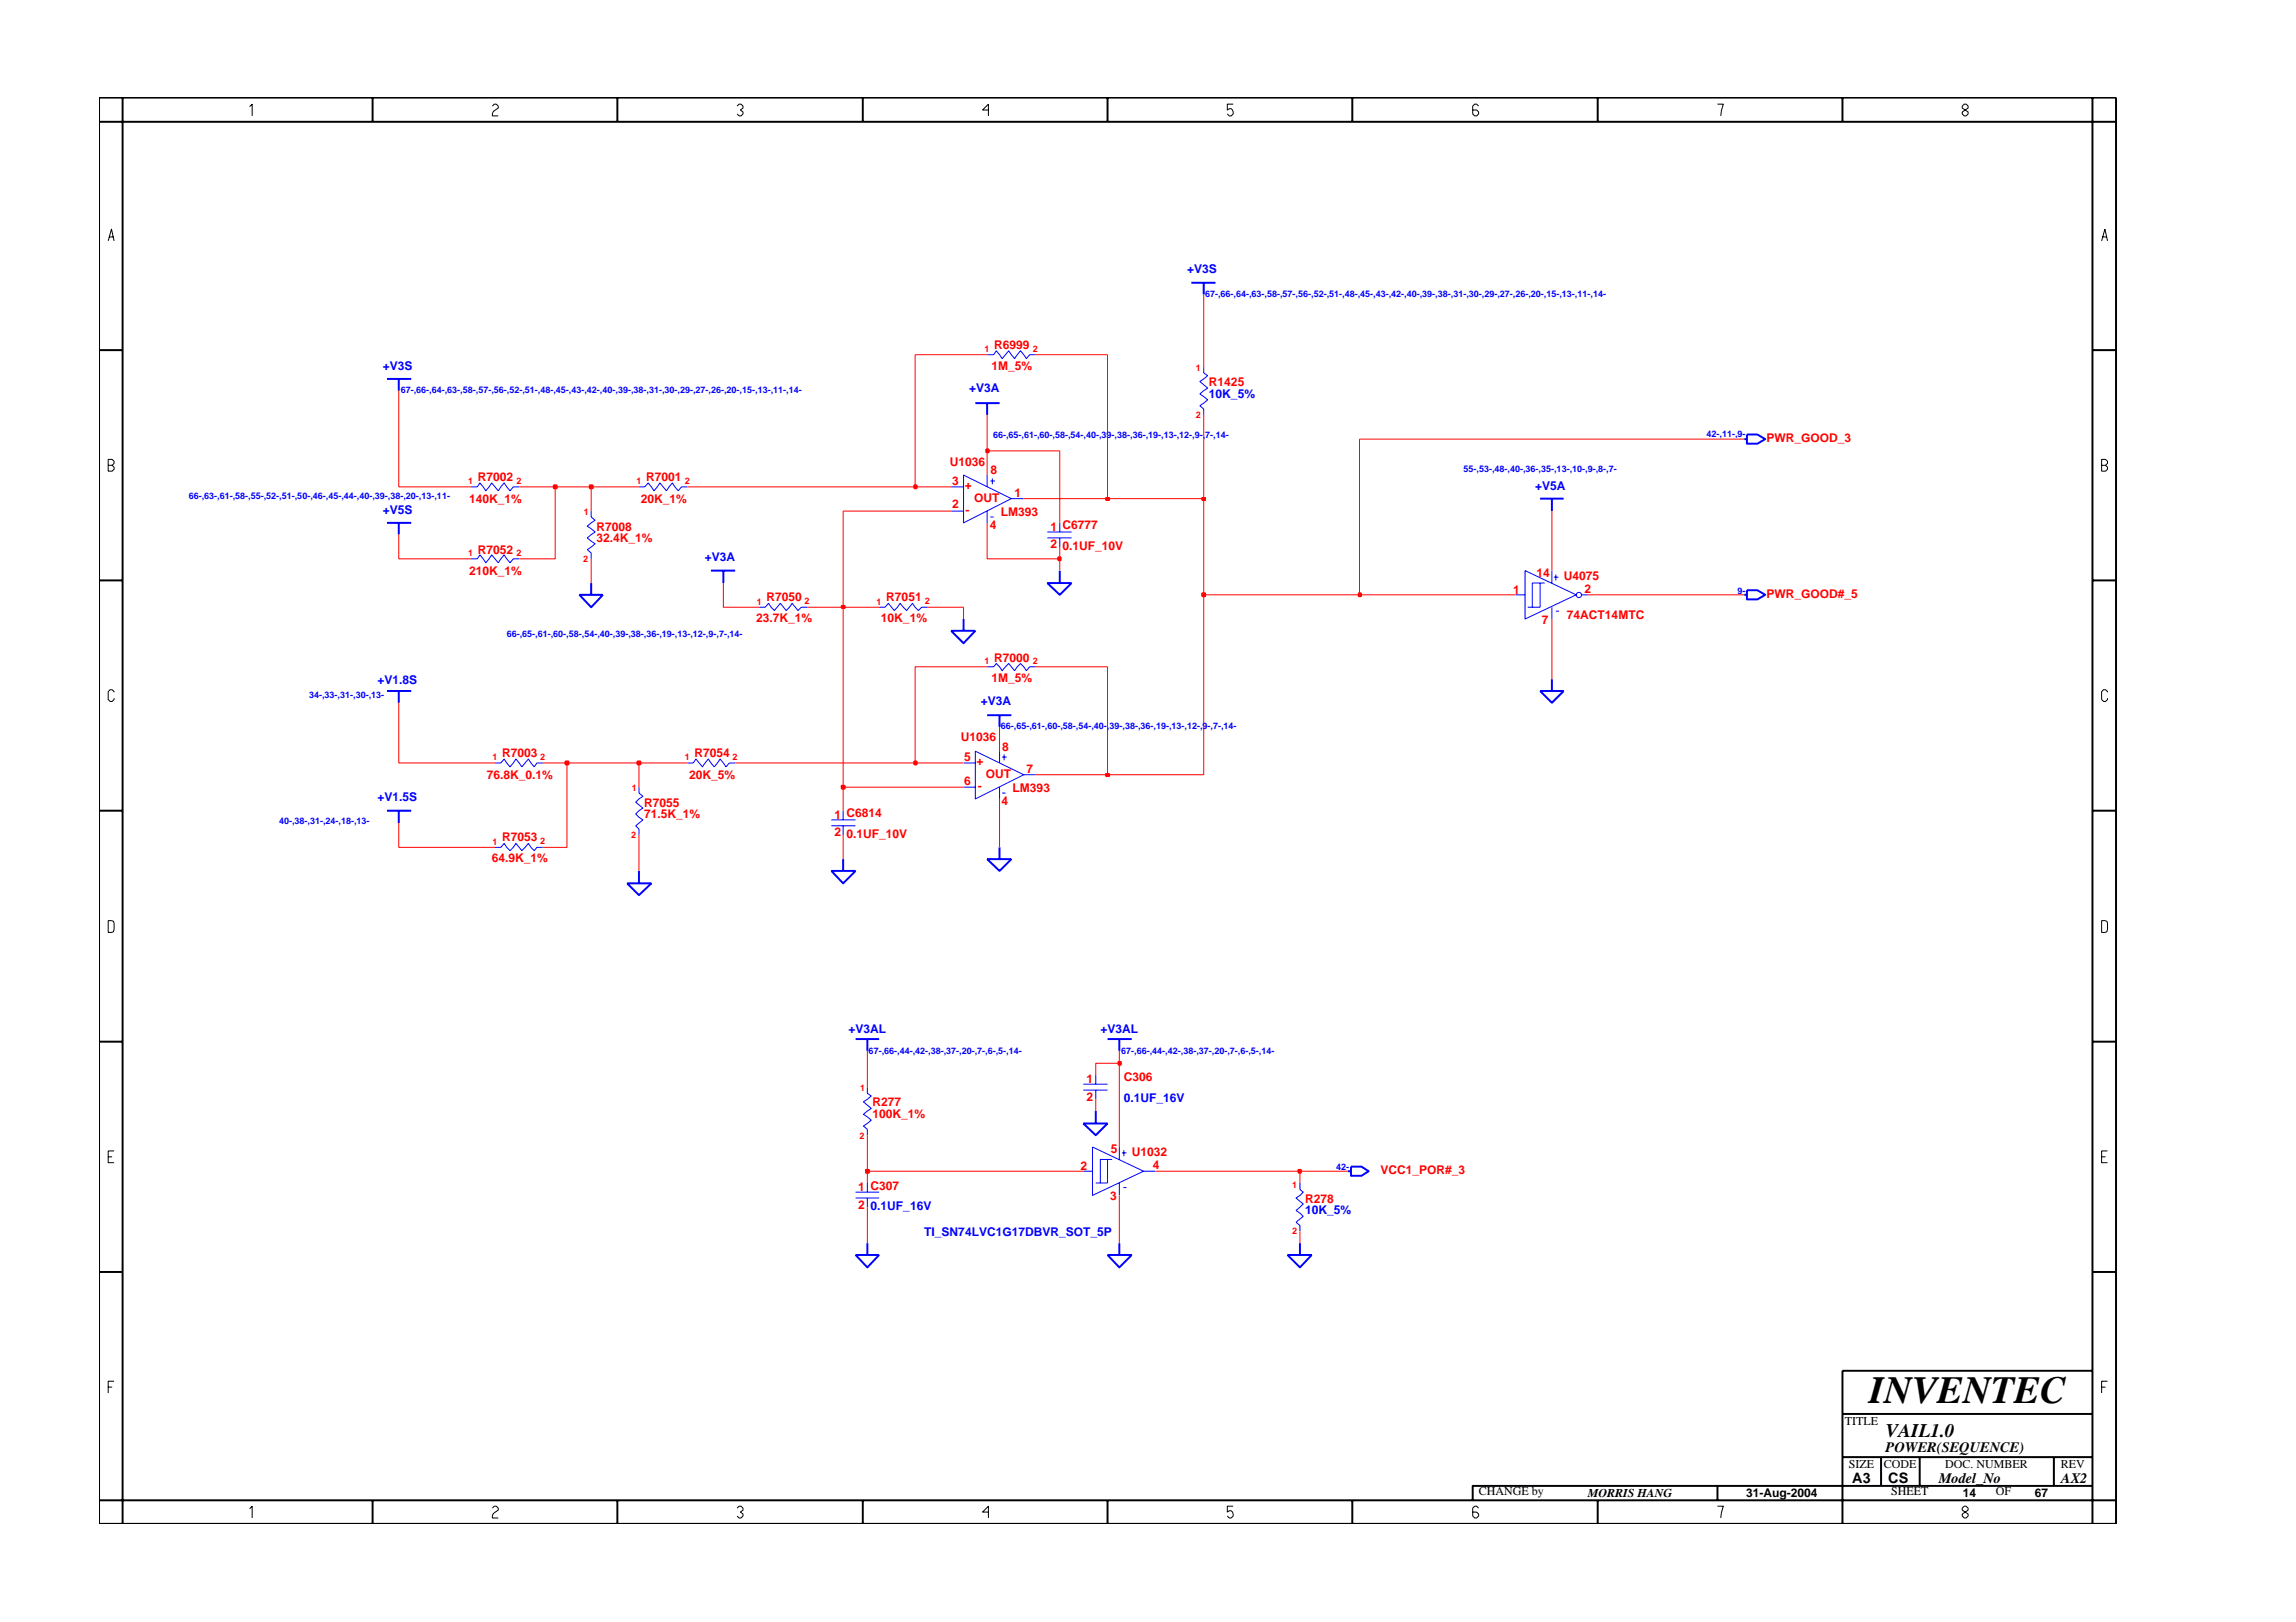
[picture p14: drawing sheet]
<svg xmlns="http://www.w3.org/2000/svg" width="297mm" height="210mm" viewBox="0 0 297 210" stroke-linecap="round" stroke-linejoin="round" font-family="sans-serif">
<defs><g id="words">
<text font-size="5" x="241.8" y="181.6">INVENTEC</text>
<text font-size="2.5" x="244" y="185.9">VAIL1.0</text>
<g font-size="1.9">
<text x="239.6" y="191.9">A3</text>
<text x="244" y="187.9">POWER(SEQUENCE)</text>
<text x="244.3" y="192">CS</text>
<text x="250.8" y="191.9">Model_No</text>
<text x="266.6" y="191.9">AX2</text>
</g>
<g font-size="1.6" fill="#00f">
<text x="153.6" y="35.4">+V3S</text>
<text x="49.5" y="47.8">+V3S</text>
<text x="125.4" y="50.8">+V3A</text>
<text x="156.4" y="51.5">10K_5%</text>
<text x="198.6" y="63.4">+V5A</text>
<text x="49.5" y="66.5">+V5S</text>
<text x="91.2" y="72.6">+V3A</text>
<text x="48.8" y="88.5">+V1.8S</text>
<text x="126.9" y="91.2">+V3A</text>
<text x="48.8" y="103.6">+V1.5S</text>
<text x="109.8" y="133.7">+V3AL</text>
<text x="142.4" y="133.7">+V3AL</text>
<text x="145.4" y="142.6">0.1UF_16V</text>
<text x="112.6" y="156.6">0.1UF_16V</text>
<text x="119.6" y="159.9">TI_SN74LVC1G17DBVR_SOT_5P</text>
<text x="168.9" y="157.2">10K_5%</text>
</g>
<g font-size="1.6" fill="#f00">
<text x="128.3" y="47.9">1M_5%</text>
<text x="128.6" y="45.2">R6999</text>
<text x="156.4" y="50">R1425</text>
<text x="228.5" y="57.1">PWR_GOOD_3</text>
<text x="60.7" y="65">140K_1%</text>
<text x="61.8" y="62.2">R7002</text>
<text x="82.9" y="65">20K_1%</text>
<text x="83.6" y="62.2">R7001</text>
<text x="122.9" y="60.3">U1036</text>
<text x="123.2" y="62.8">3</text>
<text x="123.2" y="65.8">2</text>
<text x="124.8" y="63.3">+</text>
<text x="126" y="65">OUT</text>
<text x="128.1" y="61.4">8</text>
<text x="131.3" y="64.3">1</text>
<text x="61.8" y="71.6">R7052</text>
<text x="77.2" y="68.7">R7008</text>
<text x="77.2" y="70.1">32.4K_1%</text>
<text x="124.9" y="66.5">-</text>
<text x="128" y="68.5">4</text>
<text x="129.5" y="66.8">LM393</text>
<text x="135.9" y="68.7">1 C6777</text>
<text x="135.9" y="71">2</text>
<text x="137.4" y="71.1">0.1UF_10V</text>
<text x="60.7" y="74.4">210K_1%</text>
<text x="99.2" y="77.8">R7050</text>
<text x="114.7" y="77.8">R7051</text>
<text x="195.8" y="76.8">1</text>
<text x="198.8" y="74.7">14</text>
<text x="202.3" y="75">U4075</text>
<text x="205" y="76.7">2</text>
<text x="228.5" y="77.4">PWR_GOOD#_5</text>
<text x="97.8" y="80.5">23.7K_1%</text>
<text x="114" y="80.5">10K_1%</text>
<text x="199.5" y="80.7">7</text>
<text x="202.7" y="80.1">74ACT14MTC</text>
<text x="128.3" y="88.3">1M_5%</text>
<text x="128.6" y="85.6">R7000</text>
<text x="124.3" y="95.9">U1036</text>
<text x="63" y="100.8">76.8K_0.1%</text>
<text x="65" y="98">R7003</text>
<text x="89.2" y="100.8">20K_5%</text>
<text x="89.9" y="98">R7054</text>
<text x="124.7" y="98.5">5</text>
<text x="124.7" y="101.5">6</text>
<text x="126.4" y="99.1">+</text>
<text x="127.6" y="100.7">OUT</text>
<text x="129.7" y="97.1">8</text>
<text x="132.8" y="100">7</text>
<text x="83.3" y="104.4">R7055</text>
<text x="83.3" y="105.8">71.5K_1%</text>
<text x="108" y="105.9">1 C6814</text>
<text x="126.5" y="102.3">-</text>
<text x="129.6" y="104.2">4</text>
<text x="131" y="102.5">LM393</text>
<text x="63.6" y="111.6">64.9K_1%</text>
<text x="65" y="108.9">R7053</text>
<text x="108" y="108.2">2</text>
<text x="109.5" y="108.5">0.1UF_10V</text>
<text x="112.9" y="143.2">R277</text>
<text x="140.6" y="140.1">1</text>
<text x="140.6" y="142.4">2</text>
<text x="145.4" y="139.9">C306</text>
<text x="112.9" y="144.7">100K_1%</text>
<text x="143.7" y="149.2">5</text>
<text x="146.4" y="149.6">U1032</text>
<text x="111" y="154.1">1 C307</text>
<text x="139.8" y="151.4">2</text>
<text x="143.6" y="155.3">3</text>
<text x="149.1" y="151.3">4</text>
<text x="168.9" y="155.6">R278</text>
<text x="178.6" y="152">VCC1_POR#_3</text>
<text x="111" y="156.4">2</text>
</g>
<g font-size="1.6">
<text x="238.7" y="184.4">TITLE</text>
<text x="239.2" y="190">SIZE</text>
<text x="243.7" y="190">CODE</text>
<text x="251.6" y="190">DOC. NUMBER</text>
<text x="266.6" y="190">REV</text>
<text x="191.3" y="193.5">CHANGE by</text>
<text x="205.4" y="193.7">MORRIS HANG</text>
<text x="225.9" y="193.7">31-Aug-2004</text>
<text x="244.7" y="193.5">SHEET</text>
<text x="253.9" y="193.7">14</text>
<text x="258.2" y="193.5">OF</text>
<text x="263.3" y="193.7">67</text>
</g>
<g font-size="1.2" fill="#00f">
<text x="155.9" y="38.5">67-,66-,64-,63-,58-,57-,56-,52-,51-,48-,45-,43-,42-,40-,39-,38-,31-,30-,29-,27-,26-,20-,15-,13-,11-,14-</text>
<text x="51.8" y="50.8">67-,66-,64-,63-,58-,57-,56-,52-,51-,48-,45-,43-,42-,40-,39-,38-,31-,30-,29-,27-,26-,20-,15-,13-,11-,14-</text>
<text x="128.5" y="56.7">66-,65-,61-,60-,58-,54-,40-,39-,38-,36-,19-,13-,12-,9-,7-,14-</text>
<text x="220.8" y="56.6">42-,11-,9-</text>
<text x="24.4" y="64.6">66-,63-,61-,58-,55-,52-,51-,50-,46-,45-,44-,40-,39-,38-,20-,13-,11-</text>
<text x="189.3" y="61.1">55-,53-,48-,40-,36-,35-,13-,10-,9-,8-,7-</text>
<text x="224.8" y="76.8">9-</text>
<text x="65.6" y="82.5">66-,65-,61-,60-,58-,54-,40-,39-,38-,36-,19-,13-,12-,9-,7-,14-</text>
<text x="40" y="90.3">34-,33-,31-,30-,13-</text>
<text x="129.5" y="94.3">66-,65-,61-,60-,58-,54-,40-,39-,38-,36-,19-,13-,12-,9-,7-,14-</text>
<text x="36.1" y="106.6">40-,38-,31-,24-,18-,13-</text>
<text x="112.4" y="136.3">67-,66-,44-,42-,38-,37-,20-,7-,6-,5-,14-</text>
<text x="145.1" y="136.3">67-,66-,44-,42-,38-,37-,20-,7-,6-,5-,14-</text>
<text x="172.8" y="151.4">42-</text>
</g>
<g font-size="1.2" fill="#f00">
<text x="127.4" y="45.6">1</text>
<text x="133.6" y="45.6">2</text>
<text x="154.7" y="48">1</text>
<text x="154.7" y="54.1">2</text>
<text x="60.6" y="62.7">1</text>
<text x="66.8" y="62.6">2</text>
<text x="82.3" y="62.7">1</text>
<text x="88.6" y="62.6">2</text>
<text x="60.6" y="72">1</text>
<text x="66.8" y="72">2</text>
<text x="75.6" y="66.6">1</text>
<text x="75.5" y="72.7">2</text>
<text x="97.9" y="78.2">1</text>
<text x="104.1" y="78.2">2</text>
<text x="113.4" y="78.2">1</text>
<text x="119.7" y="78.2">2</text>
<text x="127.4" y="86">1</text>
<text x="133.6" y="86">2</text>
<text x="63.7" y="98.4">1</text>
<text x="69.9" y="98.4">2</text>
<text x="88.6" y="98.4">1</text>
<text x="94.8" y="98.4">2</text>
<text x="81.7" y="102.4">1</text>
<text x="63.7" y="109.3">1</text>
<text x="69.9" y="109.2">2</text>
<text x="81.6" y="108.5">2</text>
<text x="111.3" y="141.2">1</text>
<text x="111.2" y="147.3">2</text>
<text x="167.2" y="153.7">1</text>
<text x="167.2" y="159.7">2</text>
</g>
</g></defs>
<g fill="none" stroke="#00f" stroke-width=".25">
<path d="M154.1 36.6h3.2M155.7 36.6v1.5M50.1 49h3.1M51.6 49v1.6M126.2 52.2h3.1M127.7 52.2v1.5M225.7 56.8h.3M226 56.2h1.4l1 .6-1 .6h-1.4zM50.1 67.7h3.1M51.6 67.7v1.5M75 77h3l-1.5 1.6zM76.5 75.5v1.5"/>
<path d="M92 73.8h3.1M93.6 73.8v1.7M135.5 75.5h3.1l-1.5 1.5zM137.1 73.8v1.7M199.2 64.5h3.1M200.8 64.5v1.6M225.7 77h.3M226 76.4h1.4l1 .6-1 .6h-1.4zM50.1 89.4h3.1M51.6 89.4v1.5M123 81.6h3.2l-1.5 1.6zM124.7 80.1v1.5"/>
<path d="M127.7 92.6h3.1M129.3 92.6v1.5M199.2 89.4h3.1l-1.5 1.5zM200.8 87.9v1.5M50.1 104.9h3.1M51.6 104.9v1.6M81.1 114.3h3.2l-1.6 1.5zM82.7 112.7v1.6M107.6 112.7h3.1l-1.6 1.6zM109.1 111.2v1.5M127.7 111.2h3.1l-1.5 1.5zM129.3 109.7v1.5"/>
<path d="M110.7 134.5h3M112.2 134.5v1.5M143.3 134.5h3.1M144.8 134.5v1.5M140.2 145.4h3.1l-1.5 1.5zM141.8 143.8v1.6M174.4 151.6h.4M174.8 151h1.3l1 .6-1 .6h-1.3zM110.7 162.4h3l-1.5 1.6zM112.2 160.9v1.5M143.3 162.4h3.1l-1.6 1.6zM144.8 160.9v1.5"/>
<path d="M166.6 162.4h3.1l-1.5 1.6zM168.2 160.9v1.5"/>
</g>
<g fill="none" stroke="#00f" stroke-width=".13">
<path d="M127.7 45.9h.9l.3-.5 .8 1 .8-1 .8 1 .7-1 .8 1 .4-.5h.8M155.7 47.5v.8l.5 .3-1 .8 1 .8-1 .8 1 .7-1 .8 .5 .4v.8M60.9 72.3h.9l.3-.5 .8 1 .7-1 .9 1 .7-1 .8 1 .4-.5h.8M60.9 63h.9l.3-.5 .8 1 .7-1 .9 1 .7-1 .8 1 .4-.5h.8M76.5 66.1v.8l.5 .4-1 .8 1 .7-1 .8 1 .8-1 .7 .5 .5v.7M82.7 63h.7l.4-.5 .8 1 .8-1 .8 1 .8-1 .7 1 .5-.5h.7M98.2 78.6h.8l.4-.5 .8 .9 .8-.9 .7 .9 .8-.9 .7 .9 .5-.4h.7M113.7 78.6h.8l.4-.5 .8 .9 .7-.9 .9 .9 .8-.9 .7 .9 .4-.4h.8M123 63h1.7M123 66.1h1.7M124.7 61.5l6.1 3-6.1 3.2zM127.7 61.5v1.5"/>
<path d="M127.7 66.1v1.6M128.1 62.2h.6M128.1 66.9h.5M128.4 61.9v.8M130.8 64.5h1.6M135.5 68.8h3.1M135.5 69.6h3.1M137.1 67.7v1.1M137.1 69.6v1.2M196.1 77h1.2M197.3 73.8l6.6 3.2-6.6 3.1zM199.2 75.5v3.1h-1"/>
<path d="M199.8 75.5h-1.6v3.1h-.6M200.8 73.8v1.7M200.8 78.6v1.5M201 74.7h.6M201.3 74.4v.7M201.3 79.1h.4M204.7 77h.7M64 98.7h.8l.4-.5 .8 1 .7-1 .8 1 .9-1 .7 1 .4-.5h.7M88.9 98.7h.8l.3-.5 .9 1 .7-1 .8 1 .8-1 .7 1 .4-.5h.8M124.7 98.7h1.5M126.2 97.2l6.2 3.1-6.2 3.1zM127.7 86.3h.9l.3-.4 .8 .9 .8-.9 .8 .9 .7-.9 .8 .9 .4-.5h.8"/>
<path d="M129.3 97.2v1.5M129.7 98h.5M129.9 97.6v.8M64 109.7h.8l.4-.6 .8 1 .7-1 .8 1 .9-1 .7 1 .4-.4h.7M82.7 101.9v.7l.5 .5-1 .7 1 .8-1 .7 1 .8-1 .8 .5 .4v.7M107.6 106.1h3.1M107.6 106.9h3.1M109.1 104.9v1.2M109.1 106.9v1.1M124.7 101.9h1.5M129.3 101.9v1.5M129.7 102.6h.4"/>
<path d="M132.4 100.3h1.6M141.8 139.1v1.2M110.7 154.3h3M110.7 155h3M112.2 140.7v.8l.5 .3-1 .8 1 .8-1 .8 1 .8-1 .7 .5 .4v.8M112.2 153.1v1.2M112.2 155v1.2M140.2 140.3h3.1M140.2 141.1h3.1M140.2 151.6h1.1M141.3 148.4l6.6 3.2-6.6 3.1zM141.8 141.1v1.2"/>
<path d="M143.3 150v3.1h-.9M143.9 150h-1.5v3.1h-.6M144.8 148.4v1.6M144.8 153.1v1.6M145.1 149.2h.6M145.3 153.7h.4M145.4 148.9v.7M147.9 151.6h1.6M168.2 153.1v.8l.4 .4-.9 .7 .9 .8-.9 .8 .9 .8-.9 .8 .5 .4v.8"/>
<circle cx="204.3" cy="77" r=".34"/>
</g>
<path d="M112.2 151.6v1.5M112.2 156.2v4.7M144.8 154.7v6.2M168.2 151.6v1.5M168.2 159.4v1.5" fill="none" stroke="#f00" stroke-width=".13"/>
<path d="M112 151.4h.4v.3h-.4z" fill-rule="evenodd" fill="#8e2323" stroke="#f00" stroke-width=".25"/>
<path d="M112 151.4h.4v.3h-.4z" fill="none" stroke="#f00" stroke-width=".25"/>
<path d="M112.2 146.9v4.7h28M149.5 151.6h18.7" fill="none" stroke="#f00" stroke-width=".13"/>
<path d="M168 151.4h.3v.3h-.3z" fill-rule="evenodd" fill="#8e2323" stroke="#f00" stroke-width=".25"/>
<path d="M168 151.4h.3v.3h-.3z" fill="none" stroke="#f00" stroke-width=".25"/>
<path d="M112.2 136v4.7M141.8 139.1v-1.5h3v10.8M141.8 142.3v1.5M168.2 151.6h6.2" fill="none" stroke="#f00" stroke-width=".13"/>
<path d="M144.7 137.4h.3v.4h-.3z" fill-rule="evenodd" fill="#8e2323" stroke="#f00" stroke-width=".25"/>
<path d="M144.7 137.4h.3v.4h-.3z" fill="none" stroke="#f00" stroke-width=".25"/>
<path d="M73.3 98.7v11h-3.1M82.7 98.7v3.2M51.6 106.5v3.2h12.4M82.7 108v4.7M109.1 101.9v3M109.1 108v3.2M129.3 103.4v6.3M144.8 136v1.6" fill="none" stroke="#f00" stroke-width=".13"/>
<path d="M108.9 101.7h.3v.3h-.3z" fill-rule="evenodd" fill="#8e2323" stroke="#f00" stroke-width=".25"/>
<path d="M108.9 101.7h.3v.3h-.3z" fill="none" stroke="#f00" stroke-width=".25"/>
<path d="M109.1 78.6v23.3h15.6M134 100.3h9.3" fill="none" stroke="#f00" stroke-width=".13"/>
<path d="M143.1 100.2h.4v.2h-.4z" fill-rule="evenodd" fill="#8e2323" stroke="#f00" stroke-width=".25"/>
<path d="M143.1 100.2h.4v.2h-.4z" fill="none" stroke="#f00" stroke-width=".25"/>
<path d="M155.7 77v23.3h-12.4v-14M51.6 90.9v7.8h12.4M70.2 98.7h3.1" fill="none" stroke="#f00" stroke-width=".13"/>
<path d="M73.2 98.6h.3v.3h-.3z" fill-rule="evenodd" fill="#8e2323" stroke="#f00" stroke-width=".25"/>
<path d="M73.2 98.6h.3v.3h-.3z" fill="none" stroke="#f00" stroke-width=".25"/>
<path d="M73.3 98.7h9.4" fill="none" stroke="#f00" stroke-width=".13"/>
<path d="M82.5 98.6h.3v.3h-.3z" fill-rule="evenodd" fill="#8e2323" stroke="#f00" stroke-width=".25"/>
<path d="M82.5 98.6h.3v.3h-.3z" fill="none" stroke="#f00" stroke-width=".25"/>
<path d="M82.7 98.7h6.2M95.1 98.7h23.3" fill="none" stroke="#f00" stroke-width=".13"/>
<path d="M118.3 98.6h.3v.3h-.3z" fill-rule="evenodd" fill="#8e2323" stroke="#f00" stroke-width=".25"/>
<path d="M118.3 98.6h.3v.3h-.3z" fill="none" stroke="#f00" stroke-width=".25"/>
<path d="M93.6 75.5v3.1h4.6M104.4 78.6h4.7M124.7 78.6v1.5M127.7 86.3h-9.3v12.4h6.3M129.3 94.1v3.1M134 86.3h9.3M200.8 80.1v7.8" fill="none" stroke="#f00" stroke-width=".13"/>
<path d="M108.9 78.4h.3v.3h-.3z" fill-rule="evenodd" fill="#8e2323" stroke="#f00" stroke-width=".25"/>
<path d="M108.9 78.4h.3v.3h-.3z" fill="none" stroke="#f00" stroke-width=".25"/>
<path d="M109.1 66.1v12.5h4.6M120 78.6h4.7" fill="none" stroke="#f00" stroke-width=".13"/>
<path d="M155.6 76.8h.3v.3h-.3z" fill-rule="evenodd" fill="#8e2323" stroke="#f00" stroke-width=".25"/>
<path d="M155.6 76.8h.3v.3h-.3z" fill="none" stroke="#f00" stroke-width=".25"/>
<path d="M155.7 64.5v12.5h20.2" fill="none" stroke="#f00" stroke-width=".13"/>
<path d="M175.8 76.8h.3v.3h-.3z" fill-rule="evenodd" fill="#8e2323" stroke="#f00" stroke-width=".25"/>
<path d="M175.8 76.8h.3v.3h-.3z" fill="none" stroke="#f00" stroke-width=".25"/>
<path d="M175.9 56.8v20.2h20.2M51.6 69.2v3.1h9.3M71.8 63v9.3h-4.6M76.5 72.3v3.2M127.7 67.7v4.6h9.4v1.5M200.8 66.1v7.7M205.4 77h20.3" fill="none" stroke="#f00" stroke-width=".13"/>
<path d="M136.9 72.2h.3v.3h-.3z" fill-rule="evenodd" fill="#8e2323" stroke="#f00" stroke-width=".25"/>
<path d="M136.9 72.2h.3v.3h-.3z" fill="none" stroke="#f00" stroke-width=".25"/>
<path d="M137.1 58.3v9.4M76.5 63v3.1M109.1 66.1h13.9M132.4 64.5h10.9M137.1 70.8v1.5" fill="none" stroke="#f00" stroke-width=".13"/>
<path d="M143.1 64.4h.4v.3h-.4z" fill-rule="evenodd" fill="#8e2323" stroke="#f00" stroke-width=".25"/>
<path d="M143.1 64.4h.4v.3h-.4z" fill="none" stroke="#f00" stroke-width=".25"/>
<path d="M143.3 45.9v18.6h12.4" fill="none" stroke="#f00" stroke-width=".13"/>
<path d="M155.6 64.4h.3v.3h-.3z" fill-rule="evenodd" fill="#8e2323" stroke="#f00" stroke-width=".25"/>
<path d="M155.6 64.4h.3v.3h-.3z" fill="none" stroke="#f00" stroke-width=".25"/>
<path d="M51.6 56.8v6.2h9.3M155.7 53.7v10.8M67.2 63h4.6" fill="none" stroke="#f00" stroke-width=".13"/>
<path d="M71.7 62.8h.3v.4h-.3z" fill-rule="evenodd" fill="#8e2323" stroke="#f00" stroke-width=".25"/>
<path d="M71.7 62.8h.3v.4h-.3z" fill="none" stroke="#f00" stroke-width=".25"/>
<path d="M71.8 63h4.7" fill="none" stroke="#f00" stroke-width=".13"/>
<path d="M76.3 62.8h.4v.4h-.4z" fill-rule="evenodd" fill="#8e2323" stroke="#f00" stroke-width=".25"/>
<path d="M76.3 62.8h.4v.4h-.4z" fill="none" stroke="#f00" stroke-width=".25"/>
<path d="M76.5 63h6.2M88.9 63h29.5" fill="none" stroke="#f00" stroke-width=".13"/>
<path d="M118.3 62.8h.3v.4h-.3z" fill-rule="evenodd" fill="#8e2323" stroke="#f00" stroke-width=".25"/>
<path d="M118.3 62.8h.3v.4h-.3z" fill="none" stroke="#f00" stroke-width=".25"/>
<path d="M118.4 45.9v17.1h4.6M127.7 58.3v3.2" fill="none" stroke="#f00" stroke-width=".13"/>
<path d="M127.6 58.2h.3v.3h-.3z" fill-rule="evenodd" fill="#8e2323" stroke="#f00" stroke-width=".25"/>
<path d="M127.6 58.2h.3v.3h-.3z" fill="none" stroke="#f00" stroke-width=".25"/>
<path d="M155.7 38.1v9.4M51.6 50.6v6.2M118.4 45.9h9.3M127.7 53.7v4.6h9.4M134 45.9h9.3M175.9 56.8h49.8" fill="none" stroke="#f00" stroke-width=".13"/>
<g fill="none" stroke="#000" stroke-width=".25">
<path d="M12.8 12.6h261v184.6h-261zM12.8 15.8h261M15.9 12.6v184.6M48.2 12.6v3.2M79.9 12.6v3.2M111.6 12.6v3.2M143.3 12.6v3.2M174.9 12.6v3.2M206.7 12.6v3.2M238.4 12.6v3.2M270.7 12.6v184.6M12.8 45.3h3.1"/>
<path d="M270.7 45.3h3.1M12.8 75.1h3.1M270.7 75.1h3.1M12.8 104.9h3.1M270.7 104.9h3.1M12.8 134.8h3.1M270.7 134.8h3.1M12.8 164.6h3.1M270.7 164.6h3.1M270.7 177.4h-32.3v19.8M12.8 194.2h261M48.2 194.2v3"/>
<path d="M79.9 194.2v3M111.6 194.2v3M143.3 194.2v3M174.9 194.2v3M206.7 194.2v3M222.2 192.3v1.9M238.4 183h32.3M238.4 188.6h32.3M243.4 188.6v3.7M248.4 188.6v3.7M265.7 188.6v3.7M270.7 192.3h-80.2v1.9"/>
</g>
<g fill="none" stroke="#000" stroke-width=".13">
<path d="M32.3 13.8l.3-.3v1.5M63.7 13.7l.3-.2h.2l.3 .2v.3l-.5 .3-.3 .4v.3h.8M95.4 13.7l.2-.2h.3l.2 .2v.3l-.3 .2 .3 .3v.2l-.2 .3h-.3l-.2-.3M127.9 14.2h-.8l.8-.7v1.5M159.5 13.5h-.7v.7l.2-.1a.5 .5 0 0 1 .5 .6l-.2 .3h-.3l-.2-.3M191.3 13.7l-.3-.2h-.2l-.3 .2v1l.3 .3h.2l.3-.3v-.2l-.3-.3h-.5M222.2 13.5h.8l-.4 1.5M253.9 13.7l.2-.2h.3l.2 .2v.3l-.7 .5v.2l.2 .3h.3l.2-.3v-.2l-.7-.5zM14 31.2l.4-1.6 .4 1.6M14.1 30.7h.6M271.9 31.2l.4-1.6 .4 1.6M272 30.7h.6"/>
<path d="M14 59.5h.5l.3 .2v.3l-.3 .2 .3 .3v.2l-.3 .3h-.5zM14 60.2h.5M271.9 60.2h.5l.3-.2v-.3l-.3-.2h-.5v1.5h.5l.3-.3v-.2l-.3-.3M14.8 89.6l-.3-.3h-.2l-.3 .2v1l.3 .3h.2l.3-.3v-.1M272.7 89.6l-.3-.3h-.3l-.2 .2v1l.2 .3h.3l.3-.3v-.1M14 119.1l.7 .1 .1 .3-.1 1.1-.7 .1zM271.9 119.1l.7 .1 .1 .3-.1 1.1-.7 .1zM14 149.7h.5M14.8 148.9h-.8v1.6h.8M271.9 149.7h.5M272.7 148.9h-.8v1.6h.8M14 179.5h.5"/>
<path d="M14.8 178.7h-.8v1.6M271.9 179.5h.5M272.7 178.7h-.8v1.6M32.3 195.3l.3-.4v1.5M63.7 195.2l.3-.3h.2l.3 .3v.2l-.7 .5-.1 .3v.2h.8M95.4 195.2l.2-.3h.3l.2 .3v.2l-.3 .3 .3 .2v.3l-.2 .2h-.3l-.2-.2M127.9 195.7h-.8l.8-.8v1.5M159.5 194.9h-.7v.8l.2-.2a.5 .5 0 0 1 .5 .7l-.2 .2h-.3l-.2-.2M191.3 195.2l-.3-.3h-.2l-.3 .3v1l.3 .2h.2l.3-.2v-.3l-.3-.2h-.5M222.2 194.9h.8l-.4 1.5M254.1 194.9l-.2 .3v.2l.7 .5v.3l-.2 .2h-.3l-.2-.2v-.3l.7-.5v-.2l-.2-.3z"/>
</g>
<use href="#words"/>
</svg>
